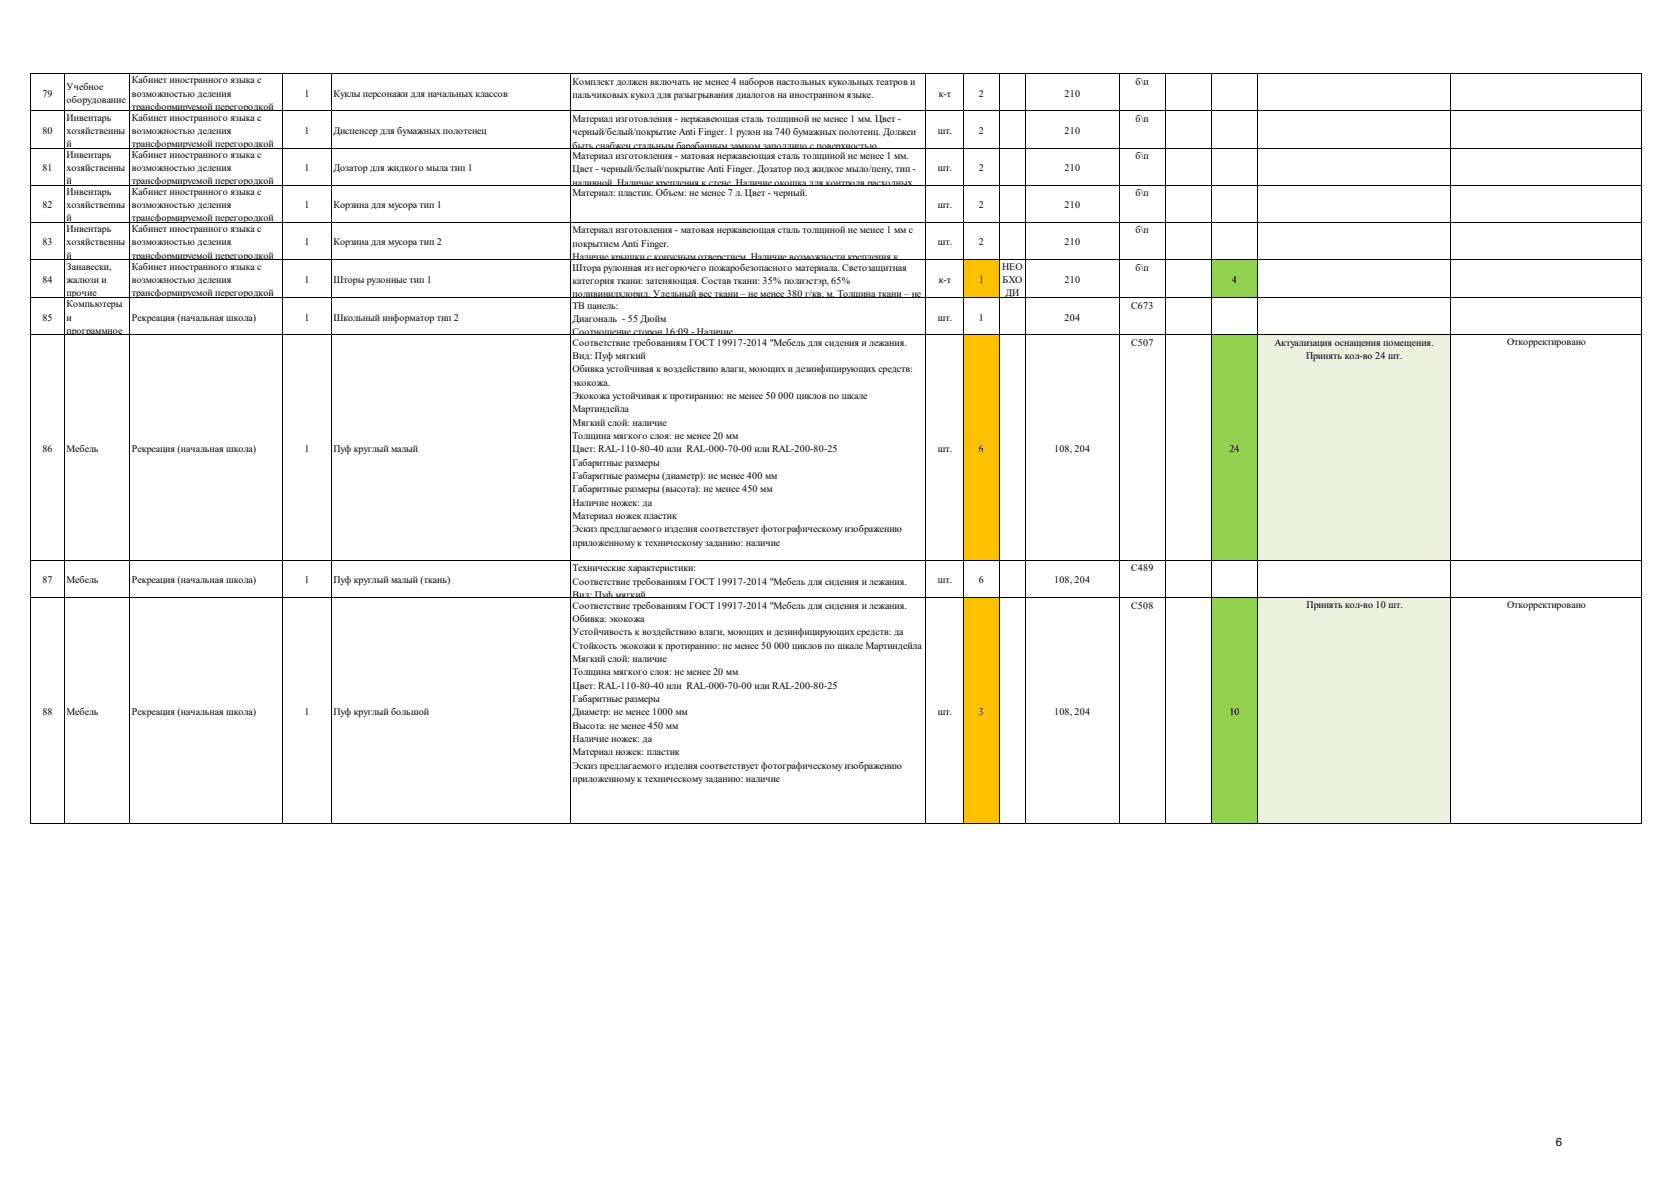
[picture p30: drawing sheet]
<svg xmlns="http://www.w3.org/2000/svg" width="297mm" height="210mm" viewBox="0 0 297 210" stroke-linecap="round" stroke-linejoin="round" font-family="sans-serif">
<defs><g id="words">
<text font-size="2" x="276.5" y="203.8">6</text>
<g font-size="1.8">
<text x="7.5" y="17.2">79</text>
<text x="11.8" y="16">Учебное</text>
<text x="23.4" y="14.8">Кабинет иностранного языка с</text>
<text x="23.4" y="17.2">возможностью деления</text>
<text x="54.1" y="17.2">1</text>
<text x="59.3" y="17.2">Куклы персонажи для начальных классов</text>
<text x="101.8" y="15.1">Комплект должен включать не менее 4 наборов настольных кукольных театров и</text>
<text x="101.8" y="17.4">пальчиковых кукол для разыгрывания диалогов на иностранном языке.</text>
<text x="166.9" y="17.2">к-т</text>
<text x="174" y="17.2">2</text>
<text x="189.2" y="17.2">210</text>
<text x="201.8" y="15.1">б\п</text>
<text x="7.5" y="23.8">80</text>
<text x="11.8" y="21.4">Инвентарь</text>
<text x="11.8" y="23.8">хозяйственны</text>
<text x="11.8" y="18.4">оборудование</text>
<text x="23.4" y="19.6">трансформируемой перегородкой</text>
<text x="23.4" y="21.4">Кабинет иностранного языка с</text>
<text x="23.4" y="23.8">возможностью деления</text>
<text x="54.1" y="23.8">1</text>
<text x="59.3" y="23.8">Диспенсер для бумажных полотенец</text>
<text x="101.8" y="21.7">Материал изготовления - нержавеющая сталь толщиной не менее 1 мм. Цвет -</text>
<text x="166.7" y="23.8">шт.</text>
<text x="174" y="23.8">2</text>
<text x="189.2" y="23.8">210</text>
<text x="201.8" y="21.7">б\п</text>
<text x="11.8" y="26.2">й</text>
<text x="11.8" y="28">Инвентарь</text>
<text x="23.4" y="26.2">трансформируемой перегородкой</text>
<text x="23.4" y="28">Кабинет иностранного языка с</text>
<text x="101.8" y="24">черный/белый/покрытие Anti Finger. 1 рулон на 740 бумажных полотенц. Должен</text>
<text x="101.8" y="26.4">быть снабжен стальным барабанным замком заподлицо с поверхностью</text>
<text x="101.8" y="28.3">Материал изготовления - матовая нержавеющая сталь толщиной не менее 1 мм.</text>
<text x="201.8" y="28.3">б\п</text>
<text x="7.5" y="30.4">81</text>
<text x="11.8" y="30.4">хозяйственны</text>
<text x="11.8" y="32.8">й</text>
<text x="11.8" y="34.6">Инвентарь</text>
<text x="23.4" y="30.4">возможностью деления</text>
<text x="23.4" y="32.8">трансформируемой перегородкой</text>
<text x="23.4" y="34.6">Кабинет иностранного языка с</text>
<text x="54.1" y="30.4">1</text>
<text x="59.3" y="30.4">Дозатор для жидкого мыла тип 1</text>
<text x="101.8" y="30.7">Цвет - черный/белый/покрытие Anti Finger. Дозатор под жидкое мыло/пену, тип -</text>
<text x="101.8" y="33">наливной Наличие крепления к стене Наличие окошка для контроля расходных</text>
<text x="101.8" y="34.9">Материал: пластик. Объем: не менее 7 л. Цвет - черный.</text>
<text x="166.7" y="30.4">шт.</text>
<text x="174" y="30.4">2</text>
<text x="189.2" y="30.4">210</text>
<text x="201.8" y="34.9">б\п</text>
<text x="7.5" y="37">82</text>
<text x="11.8" y="37">хозяйственны</text>
<text x="11.8" y="39.4">й</text>
<text x="11.8" y="41.2">Инвентарь</text>
<text x="23.4" y="37">возможностью деления</text>
<text x="23.4" y="39.4">трансформируемой перегородкой</text>
<text x="23.4" y="41.2">Кабинет иностранного языка с</text>
<text x="54.1" y="37">1</text>
<text x="59.3" y="37">Корзина для мусора тип 1</text>
<text x="101.8" y="41.5">Материал изготовления - матовая нержавеющая сталь толщиной не менее 1 мм с</text>
<text x="166.7" y="37">шт.</text>
<text x="174" y="37">2</text>
<text x="189.2" y="37">210</text>
<text x="201.8" y="41.5">б\п</text>
<text x="7.5" y="43.6">83</text>
<text x="11.8" y="43.6">хозяйственны</text>
<text x="11.8" y="46">й</text>
<text x="11.8" y="47.9">Занавески,</text>
<text x="23.4" y="43.6">возможностью деления</text>
<text x="23.4" y="46">трансформируемой перегородкой</text>
<text x="23.4" y="47.9">Кабинет иностранного языка с</text>
<text x="54.1" y="43.6">1</text>
<text x="59.3" y="43.6">Корзина для мусора тип 2</text>
<text x="101.8" y="46.2">Наличие крышки с конусным отверстием Наличие возможности крепления к</text>
<text x="101.8" y="43.9">покрытием Anti Finger.</text>
<text x="166.7" y="43.6">шт.</text>
<text x="174" y="43.6">2</text>
<text x="178.1" y="47.9">НЕО</text>
<text x="189.2" y="43.6">210</text>
<text x="7.5" y="50.3">84</text>
<text x="11.8" y="50.3">жалюзи и</text>
<text x="11.8" y="52.7">прочие</text>
<text x="23.4" y="50.3">возможностью деления</text>
<text x="23.4" y="52.7">трансформируемой перегородкой</text>
<text x="54.1" y="50.3">1</text>
<text x="59.3" y="50.3">Шторы рулонные тип 1</text>
<text x="101.8" y="52.8">поливинилхлорид. Удельный вес ткани – не менее 380 г/кв. м. Толщина ткани – не</text>
<text x="101.8" y="48.1">Штора рулонная из негорючего пожаробезопасного материала. Светозащитная</text>
<text x="101.8" y="50.5">категория ткани: затеняющая. Состав ткани: 35% полиэстэр, 65%</text>
<text x="166.9" y="50.3">к-т</text>
<text x="174" y="50.3">1</text>
<text x="178.2" y="50.3">БХО</text>
<text x="178.7" y="52.7">ДИ</text>
<text x="189.2" y="50.3">210</text>
<text x="201.8" y="48.1">б\п</text>
<text x="218.9" y="50.3">4</text>
<text x="7.5" y="57">85</text>
<text x="11.8" y="54.6">Компьютеры</text>
<text x="11.8" y="57">и</text>
<text x="11.8" y="59.4">программное</text>
<text x="23.4" y="57">Рекреация (начальная школа)</text>
<text x="54.1" y="57">1</text>
<text x="59.3" y="57">Школьный информатор тип 2</text>
<text x="101.8" y="59.6">Соотношение сторон 16:09 - Наличие</text>
<text x="101.8" y="54.9">ТВ панель:</text>
<text x="101.8" y="57.2">Диагональ - 55 Дюйм</text>
<text x="166.7" y="57">шт.</text>
<text x="174" y="57">1</text>
<text x="189.2" y="57">204</text>
<text x="201.1" y="54.9">С673</text>
<text x="101.8" y="61.5">Cоответствие требованиям ГОСТ 19917-2014 &quot;Мебель для сидения и лежания.</text>
<text x="101.8" y="63.8">Вид: Пуф мягкий</text>
<text x="201.1" y="61.5">С507</text>
<text x="226.6" y="61.5">Актуализация оснащения помещения.</text>
<text x="232.2" y="63.8">Принять кол-во 24 шт.</text>
<text x="267.9" y="61.3">Откорректировано</text>
<text x="101.8" y="66.2">Обивка устойчивая к воздействию влаги, моющих и дезинфицирующих средств:</text>
<text x="101.8" y="68.6">экокожа.</text>
<text x="101.8" y="71">Экокожа устойчивая к протиранию: не менее 50 000 циклов по шкале</text>
<text x="101.8" y="73.3">Мартиндейла</text>
<text x="101.8" y="75.7">Мягкий слой: наличие</text>
<text x="7.5" y="80.4">86</text>
<text x="11.8" y="80.4">Мебель</text>
<text x="23.4" y="80.4">Рекреация (начальная школа)</text>
<text x="54.1" y="80.4">1</text>
<text x="59.3" y="80.4">Пуф круглый малый</text>
<text x="101.8" y="78.1">Толщина мягкого слоя: не менее 20 мм</text>
<text x="101.8" y="80.4">Цвет: RAL-110-80-40 или RAL-000-70-00 или RAL-200-80-25</text>
<text x="101.8" y="82.8">Габаритные размеры</text>
<text x="166.7" y="80.4">шт.</text>
<text x="174" y="80.4">6</text>
<text x="187.4" y="80.4">108, 204</text>
<text x="218.5" y="80.4">24</text>
<text x="101.8" y="85.2">Габаритные размеры (диаметр): не менее 400 мм</text>
<text x="101.8" y="87.5">Габаритные размеры (высота): не менее 450 мм</text>
<text x="101.8" y="89.9">Наличие ножек: да</text>
<text x="101.8" y="92.3">Материал ножек пластик</text>
<text x="101.8" y="94.7">Эскиз предлагаемого изделия соответствует фотографическому изображению</text>
<text x="101.8" y="97">приложенному к техническому заданию: наличие</text>
<text x="101.8" y="101.6">Технические характеристики:</text>
<text x="201.1" y="101.6">С489</text>
<text x="7.5" y="103.7">87</text>
<text x="11.8" y="103.7">Мебель</text>
<text x="23.4" y="103.7">Рекреация (начальная школа)</text>
<text x="54.1" y="103.7">1</text>
<text x="59.3" y="103.7">Пуф круглый малый (ткань)</text>
<text x="101.8" y="106.3">Вид: Пуф мягкий</text>
<text x="101.8" y="104">Cоответствие требованиям ГОСТ 19917-2014 &quot;Мебель для сидения и лежания.</text>
<text x="166.7" y="103.7">шт.</text>
<text x="174" y="103.7">6</text>
<text x="187.4" y="103.7">108, 204</text>
<text x="101.8" y="108.2">Cоответствие требованиям ГОСТ 19917-2014 &quot;Мебель для сидения и лежания.</text>
<text x="101.8" y="110.6">Обивка: экокожа</text>
<text x="101.8" y="112.9">Устойчивость к воздействию влаги, моющих и дезинфицирующих средств: да</text>
<text x="201.1" y="108.2">С508</text>
<text x="232.2" y="108">Принять кол-во 10 шт.</text>
<text x="267.9" y="108">Откорректировано</text>
<text x="101.8" y="115.3">Стойкость экокожи к протиранию: не менее 50 000 циклов по шкале Мартиндейла</text>
<text x="101.8" y="117.7">Мягкий слой: наличие</text>
<text x="101.8" y="120.1">Толщина мягкого слоя: не менее 20 мм</text>
<text x="101.8" y="122.4">Цвет: RAL-110-80-40 или RAL-000-70-00 или RAL-200-80-25</text>
<text x="101.8" y="124.8">Габаритные размеры</text>
<text x="7.5" y="127.1">88</text>
<text x="11.8" y="127.1">Мебель</text>
<text x="23.4" y="127.1">Рекреация (начальная школа)</text>
<text x="54.1" y="127.1">1</text>
<text x="59.3" y="127.1">Пуф круглый большой</text>
<text x="101.8" y="127.2">Диаметр: не менее 1000 мм</text>
<text x="101.8" y="129.5">Высота: не менее 450 мм</text>
<text x="101.8" y="131.9">Наличие ножек: да</text>
<text x="166.7" y="127.1">шт.</text>
<text x="174" y="127.1">3</text>
<text x="187.4" y="127.1">108, 204</text>
<text x="218.5" y="127.1">10</text>
<text x="101.8" y="134.3">Материал ножек: пластик</text>
<text x="101.8" y="136.7">Эскиз предлагаемого изделия соответствует фотографическому изображению</text>
<text x="101.8" y="139">приложенному к техническому заданию: наличие</text>
</g>
</g></defs>
<path d="M171.3 46.1h6.4v6.9h-6.4z" fill-rule="evenodd" fill="#ffc000"/>
<path d="M215.3 46.1h8.3v6.9h-8.3z" fill-rule="evenodd" fill="#92d050"/>
<path d="M171.3 59.5h6.4v40.2h-6.4z" fill-rule="evenodd" fill="#ffc000"/>
<path d="M215.3 59.5h8.3v40.2h-8.3z" fill-rule="evenodd" fill="#92d050"/>
<path d="M223.5 59.5h34.4v40.2h-34.4z" fill-rule="evenodd" fill="#ebf1de"/>
<path d="M171.3 106.3h6.4v40.2h-6.4z" fill-rule="evenodd" fill="#ffc000"/>
<path d="M215.3 106.3h8.3v40.2h-8.3z" fill-rule="evenodd" fill="#92d050"/>
<path d="M223.5 106.3h34.4v40.2h-34.4z" fill-rule="evenodd" fill="#ebf1de"/>
<g fill="none" stroke="#000" stroke-width=".18">
<path d="M5.5 13v133.5M5.6 13.1h286.2M5.6 19.7h286.2M11.4 13.2v133.3M23 13.2v133.3M50.3 13.2v133.3M58.8 13.2v133.3M101.3 13.2v133.3M164.6 13.2v133.3M171.3 13.2v133.3M177.6 13.2v133.3M182.2 13.2v133.3"/>
<path d="M199 13.2v133.3M207.1 13.2v133.3M215.3 13.2v133.3M223.5 13.2v133.3M257.8 13.2v133.3M291.8 13.2v133.3M5.6 26.3h286.2M5.6 32.9h286.2M5.6 39.5h286.2M5.6 46.1h286.2M5.6 52.9h286.2M5.6 59.5h286.2"/>
<path d="M5.6 99.7h286.2M5.6 106.3h286.2M5.6 146.4h286.2"/>
</g>
<use href="#words"/>
</svg>
